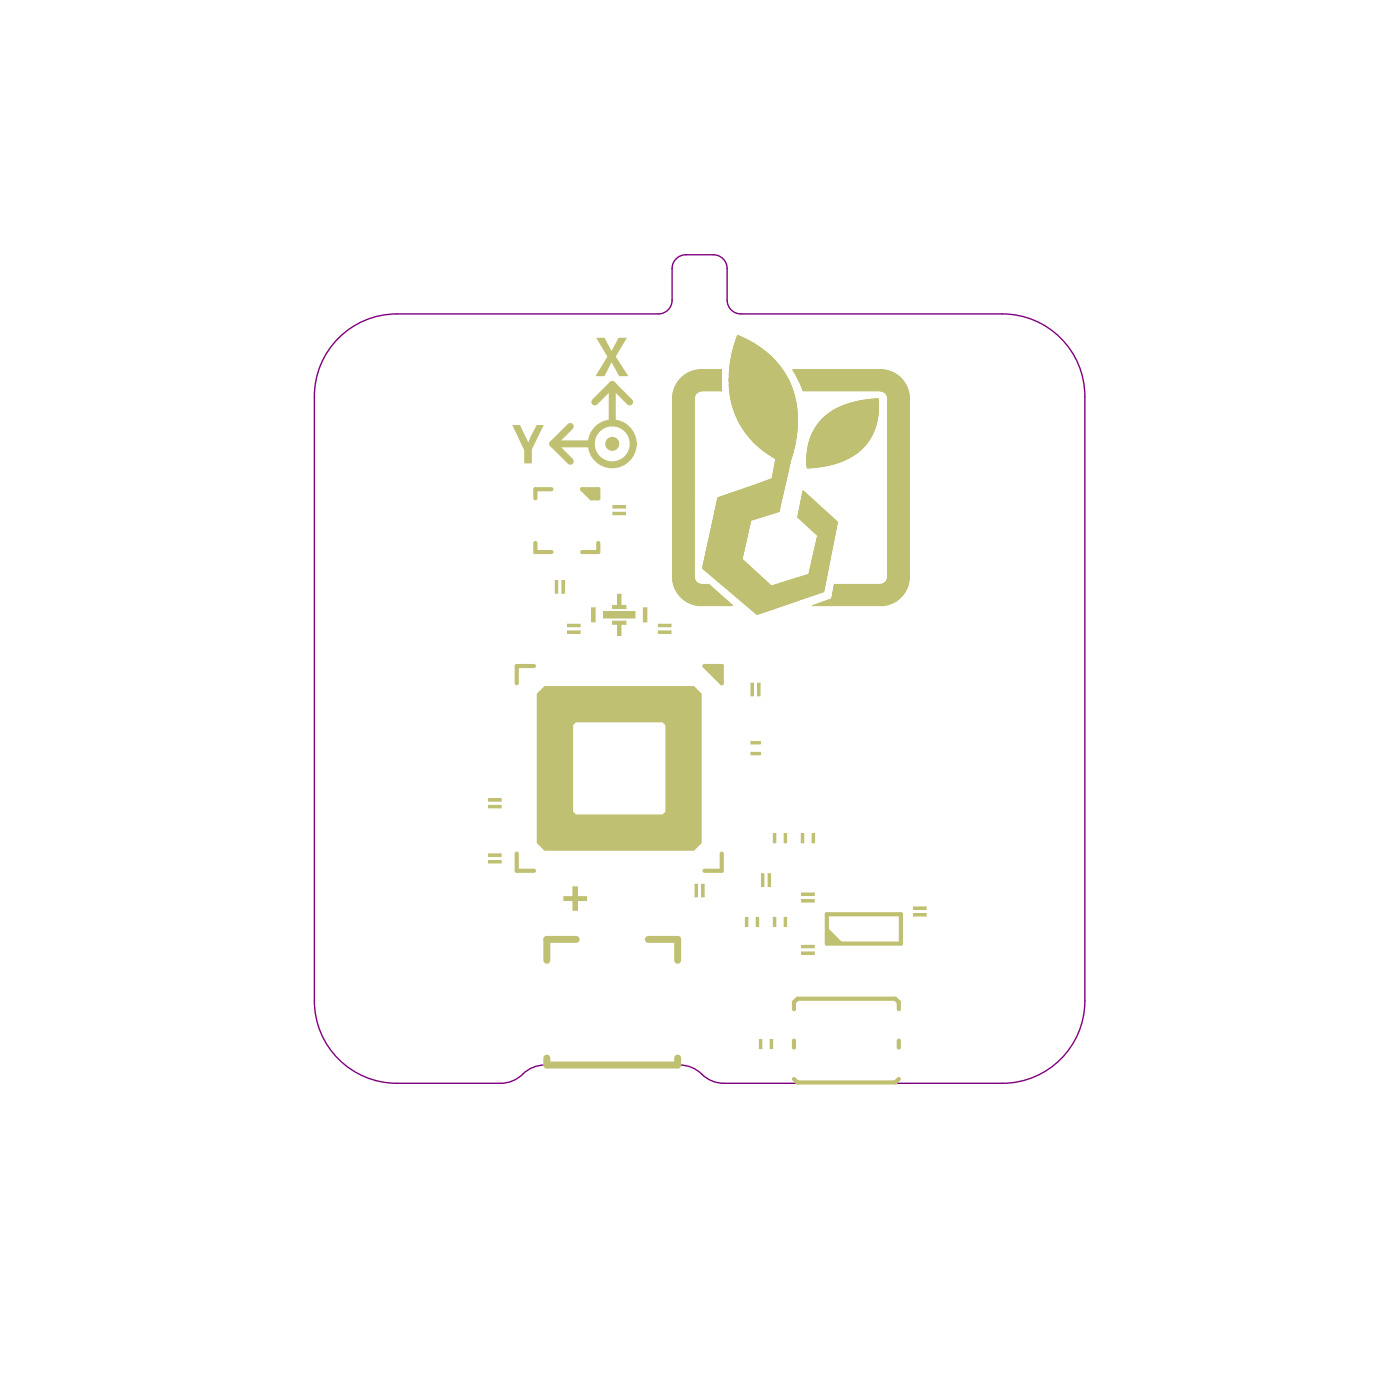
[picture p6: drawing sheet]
<svg xmlns="http://www.w3.org/2000/svg" width="170mm" height="169mm" viewBox="0 0 170 169" stroke-linecap="round" stroke-linejoin="round" font-family="sans-serif">
<path d="M40.6 41.4a10 10 0 0 1 7.5-3.4h31.7a1.67 1.67 0 0 0 1.7-1.6v-3.9a1.67 1.67 0 0 1 1.6-1.6h3.4a1.67 1.67 0 0 1 1.6 1.6v3.9a1.67 1.67 0 0 0 1.7 1.6h31.7a10 10 0 0 1 10 10v73.2a10 10 0 0 1-10 10h-33.8a4.1 4.1 0 0 1-3-1.4 3.8 3.8 0 0 0-2.3-.8h-16.4a4.1 4.1 0 0 0-3 1.4 3.8 3.8 0 0 1-2.3 .8h-12.6a10 10 0 0 1-10-10v-73.2a9.9 9.9 0 0 1 2.5-6.6z" fill="none" stroke="#800080" stroke-width=".17"/>
<g fill="#c0c073">
<path d="M100.2 112.3l2 2h-2z"/>
<path d="M98.4 101h.3v1.1h-.3z"/>
<path d="M92 125.9h.3v1.1h-.3z"/>
<path d="M93.4 125.9h.2v1.1h-.2z"/>
<path d="M91.7 111.1h.3v1.1h-.3z"/>
<path d="M95 111.1h.3v1.1h-.3z"/>
<path d="M93.7 111.1h.3v1.1h-.3z"/>
<path d="M92.3 105.8h.3v1.6h-.3z"/>
<path d="M93.1 105.8h.3v1.6h-.3z"/>
<path d="M97.1 101h.3v1.1h-.3z"/>
<path d="M95 101h.3v1.1h-.3z"/>
<path d="M93.7 101h.3v1.1h-.3z"/>
<path d="M91.8 82.8h.3v1.5h-.3z"/>
<path d="M90.3 111.1h.3v1.1h-.3z"/>
<path d="M85.1 107.1h.2v1.5h-.2z"/>
<path d="M91 82.8h.3v1.5h-.3z"/>
<path d="M84.2 107.1h.3v1.5h-.3z"/>
<path d="M79.8 76.4h1.5v.3h-1.5z"/>
<path d="M79.8 75.6h1.5v.3h-1.5z"/>
<path d="M71.7 73.6h.4v1.7h-.4z"/>
<path d="M73.1 74.1h3.9v.8h-3.9z"/>
<path d="M74.8 72h.5v1.3h.6v.4h-1.6v-.4h.5z"/>
<path d="M74.3 62h1.5v.3h-1.5z"/>
<path d="M74.3 61.2h1.5v.3h-1.5z"/>
<path d="M68.8 76.4h1.5v.3h-1.5z"/>
<path d="M68.8 75.6h1.5v.3h-1.5z"/>
<path d="M68.1 70.3h.3v1.6h-.3z"/>
<path d="M67.3 70.3h.3v1.6h-.3z"/>
<path d="M59.2 103.4h1.5v.3h-1.5z"/>
<path d="M59.2 104.2h1.5v.3h-1.5z"/>
<path d="M59.2 96.8h1.5v.2h-1.5z"/>
<path d="M59.2 97.6h1.5v.2h-1.5z"/>
<path d="M85.4 80.7h2.1v2.1z"/>
<path d="M74.3 75.2h1.6v.4h-.6v1.4h-.5v-1.4h-.5z"/>
<path d="M97.2 115.3h1.5v.3h-1.5z"/>
<path d="M97.2 114.5h1.5v.3h-1.5z"/>
<path d="M110.7 109.9h1.5v.2h-1.5z"/>
<path d="M110.7 110.7h1.5v.3h-1.5z"/>
<path d="M97.2 108.2h1.5v.3h-1.5z"/>
<path d="M91 89.8h1.1v.3h-1.1z"/>
<path d="M91 91.1h1.1v.3h-1.1z"/>
<path d="M78 73.6h.4v1.7h-.4z"/>
<path d="M70.6 59.3h1.9v1.1h-.8z"/>
<path d="M97.2 109h1.5v.3h-1.5z"/>
<path d="M65.1 84l.9-.9h18.1l1 .9v18.1l-.5 .5-4.1-4.1 .1-.2v-10.5l-.3-.3h-10.5l-.3 .3v10.5l.3 .4h10.5l.2-.2 4.1 4.1-.5 .4h-18.1l-.9-.9z"/>
</g>
<g fill="none" stroke="#c0c073" stroke-width=".12">
<path d="M81.5 55h2.6M81.5 55.1h2.6M81.5 55.2h2.6M81.5 55.3h2.6M81.5 55.4h2.6M81.5 55.5h2.6M81.5 55.6h2.6M81.5 55.7h2.6M81.5 55.8h2.6M81.5 55.9h2.6M81.5 56h2.6M81.5 56.1h2.6"/>
<path d="M81.5 56.2h2.6M81.5 56.3h2.6M81.5 56.4h2.6M81.5 56.5h2.6M81.5 56.6h2.6M81.5 56.7h2.6M81.5 56.8h2.6M81.5 56.9h2.6M81.5 57h2.6M81.5 57.1h2.6M81.5 57.2h2.6M81.5 57.3h2.6"/>
<path d="M81.5 57.4h2.6M81.5 57.5h2.6M81.5 57.6h2.6M81.5 57.7h2.6M81.5 57.8h2.6M81.5 57.9h2.6M81.5 58h2.6M81.5 58.1h2.6M81.5 58.2h2.6M81.5 58.3h2.6M81.5 58.4h2.6M81.5 58.5h2.6"/>
<path d="M81.5 58.6h2.6M81.5 58.7h2.6M81.5 58.8h2.6M81.5 58.9h2.6M81.5 59h2.6M81.5 59.1h2.6M81.5 59.2h2.6M81.5 59.3h2.6M81.5 59.4h2.6M81.5 59.5h2.6M81.5 59.6h2.6M81.5 59.7h2.6"/>
<path d="M81.5 59.8h2.6M81.5 59.9h2.6M81.5 60h2.6M81.5 48.3h2.6M81.5 48.4h2.6M81.5 48.5h2.6M81.5 48.6h2.6M81.5 48.7h2.6M81.5 48.8h2.6M81.5 48.9h2.6M81.5 49h2.6M81.5 49.1h2.6"/>
<path d="M81.5 49.2h2.6M81.5 49.3h2.6M81.5 49.4h2.6M81.5 49.5h2.6M81.5 49.6h2.6M81.5 49.7h2.6M81.5 49.8h2.6M81.5 49.9h2.6M81.5 50h2.6M81.5 50.1h2.6M81.5 50.2h2.6M81.5 50.3h2.6"/>
<path d="M81.5 50.4h2.6M81.5 50.5h2.6M81.5 50.6h2.6M81.5 50.7h2.6M81.5 50.8h2.6M81.5 50.9h2.6M81.5 51h2.6M81.5 51.1h2.6M81.5 51.2h2.6M81.5 51.3h2.6M81.5 51.4h2.6M81.5 51.5h2.6"/>
<path d="M81.5 51.6h2.6M81.5 51.7h2.6M81.5 51.8h2.6M81.5 51.9h2.6M81.5 52h2.6M81.5 52.1h2.6M81.5 52.2h2.6M81.5 52.3h2.6M81.5 52.4h2.6M81.5 52.5h2.6M81.5 52.6h2.6M81.5 52.7h2.6"/>
<path d="M81.5 52.8h2.6M81.5 52.9h2.6M81.5 53h2.6M81.5 53.1h2.6M81.5 53.2h2.6M81.5 53.3h2.6M81.5 53.4h2.6M81.5 53.5h2.6M81.5 53.6h2.6M81.5 53.7h2.6M81.5 53.8h2.6M81.5 53.9h2.6"/>
<path d="M81.5 54h2.6M81.5 54.1h2.6M81.5 54.2h2.6M81.5 54.3h2.6M81.5 54.4h2.6M81.5 54.5h2.6M81.5 54.6h2.6M81.5 54.7h2.6M81.5 54.8h2.6M81.5 54.9h2.6M81.5 48.2h2.6M81.5 47.8h2.8"/>
<path d="M81.5 47.9h2.7M81.5 48h2.7M81.5 48.1h2.7M81.5 48.1h2.6M81.6 47.6h2.9M81.6 47.6h2.8M81.6 47.7h2.8M81.6 47.7h2.7M81.6 47.8h2.7M81.6 47.5h3.1M81.6 47.5h3M81.6 47.5h2.9"/>
<path d="M81.6 47.4h3.4M81.6 47.4h3.2M81.6 47.4h3.1M81.6 47.3h5.9M81.7 47.2h5.8M81.7 47.3h5.8M81.7 47.1h5.8M81.8 47h5.7M81.8 46.9h5.7M81.8 46.8h5.7M81.9 46.8h5.6M81.9 46.7h5.6"/>
<path d="M81.9 46.6h5.5M82 46.6h5.4M82 46.5h5.4M82.1 46.4h5.3M82.1 46.3h5.3M82.1 46.2h5.3M82.2 46.2h5.2M82.2 46.1h5.2M82.3 46.1h5.1M82.3 46h5.1M82.4 46h5M82.4 45.9h5"/>
<path d="M82.5 45.9h4.9M82.5 45.8h4.9M82.6 45.8h4.8M82.6 45.7h4.8M82.7 45.7h4.7M82.7 45.6h4.7M82.8 45.6h4.6M82.8 45.5h4.6M82.9 45.5h4.5M83 45.4h4.4M83.1 45.4h4.3M83.1 45.3h4.3"/>
<path d="M83.1 45.3h4.4M83.2 45.3h4.3M83.3 45.2h4.2M83.4 45.2h4.1M83.5 45.1h4M83.6 45.1h3.9M83.7 45h3.8M83.8 45h3.6M83.9 45h3.6M84 44.9h3.5M84.2 44.9h3.3M84.3 44.8h3.2"/>
<path d="M84.5 44.8h3M84.7 44.8h2.8M87.4 47.4h.1M87.8 60h7.1M87.9 60h7M88 59.9h6.9M88.1 59.9h6.8M88.2 59.9h6.7M88.3 59.8h6.6M88.4 59.8h6.5M88.4 45.5h6.9M88.4 45.8h7.1"/>
<path d="M88.4 45.9h7.1M88.4 46h7.1M88.4 46h7.2M88.4 46.1h7.2M88.4 46.2h7.2M88.4 46.2h7.3M88.4 46.3h7.3M88.4 46.5h7.4M88.4 46.6h7.4M88.4 45h6.6M88.4 45.1h6.7M88.4 45.2h6.7"/>
<path d="M88.4 45.3h6.8M88.4 45.4h6.8M88.4 45.4h6.9M88.4 45.6h6.9M88.4 45.6h7M88.4 45.7h7M88.4 45.8h7M88.4 46.4h7.3M88.4 46.4h7.4M88.4 46.6h7.5M88.4 46.7h7.5M88.4 46.8h7.5"/>
<path d="M88.4 46.9h7.5M88.4 46.9h7.6M88.4 47h7.6M88.4 47.1h7.6M88.4 47.4h7.7M88.4 47.4h7.8M88.4 44.6h6.3M88.4 44.7h6.4M88.4 44.8h6.4M88.4 44.8h6.5M88.4 44.9h6.5M88.4 45.1h6.6"/>
<path d="M88.4 47.1h7.7M88.4 47.2h7.7M88.4 47.3h7.7M88.5 59.8h6.4M88.5 47.4h7.7M88.5 47.5h7.6M88.5 47.5h7.7M88.5 47.6h7.7M88.5 47.7h7.7M88.5 44.4h6M88.5 44.4h6.1M88.5 44.5h6.1"/>
<path d="M88.5 44.5h6.2M88.5 44.6h6.2M88.5 47.8h7.7M88.5 47.9h7.8M88.5 47.9h7.7M88.5 44.1h5.8M88.5 44.2h5.9M88.5 44.3h5.9M88.5 44.3h6M88.5 48h7.8M88.5 48.1h7.8M88.5 43.9h5.6"/>
<path d="M88.5 43.9h5.7M88.5 44h5.7M88.5 44h5.8M88.6 59.7h6.3M88.6 48.1h7.7M88.6 48.2h7.7M88.6 48.2h7.8M88.6 48.3h7.7M88.6 43.7h5.4M88.6 43.8h5.4M88.6 43.8h5.5M88.6 48.3h7.8"/>
<path d="M88.6 48.4h7.8M88.6 43.5h5.2M88.6 43.6h5.3M88.6 48.5h7.8M88.6 48.6h7.8M88.6 43.3h5M88.6 43.4h5M88.6 43.4h5.1M88.6 43.5h5.1M88.7 59.7h6.2M88.7 48.6h7.7M88.7 48.7h7.8"/>
<path d="M88.7 48.7h7.7M88.7 43.2h4.7M88.7 43.2h4.8M88.7 43.3h4.8M88.7 43.3h4.9M88.7 48.8h7.8M88.7 43h4.5M88.7 43h4.6M88.7 43.1h4.7M88.7 48.9h7.8M88.7 49h7.8M88.7 42.8h4.4"/>
<path d="M88.7 42.9h4.4M88.7 42.9h4.5M88.7 49.1h7.8M88.7 42.7h4.2M88.7 42.7h4.3M88.7 42.8h4.3M88.8 49.1h7.7M88.8 49.2h7.7M88.8 49.2h7.8M88.8 42.6h3.9M88.8 42.6h4M88.8 42.6h4.1"/>
<path d="M88.8 49.3h7.7M88.8 42.4h3.8M88.8 42.5h3.8M88.8 42.5h3.9M88.8 59.6h6.2M88.8 49.3h7.8M88.8 49.4h7.7M88.8 49.4h7.8M88.8 42.3h3.6M88.8 42.4h3.7M88.9 49.5h7.7M88.9 42.2h3.3"/>
<path d="M88.9 42.2h3.4M88.9 42.3h3.5M88.9 49.6h7.7M88.9 42.1h3.2M88.9 42.1h3.3M88.9 59.6h6.1M88.9 49.7h7.7M88.9 41.9h3M88.9 42h3.1M88.9 42h3.2M89 49.7h7.6M89 49.8h7.6"/>
<path d="M89 41.8h2.8M89 41.9h2.8M89 41.9h2.9M89 49.9h7.6M89 41.7h2.6M89 41.8h2.6M89 41.8h2.7M89 59.6h6M89 50h7.6M89 41.6h2.4M89 41.7h2.5M89.1 50h7.5"/>
<path d="M89.1 50.1h7.5M89.1 41.5h2.2M89.1 41.6h2.2M89.1 41.6h2.3M89.1 41.4h2M89.1 41.5h2.1M89.1 59.5h5.9M89.1 50.2h7.6M89.1 50.2h7.5M89.1 41.3h1.8M89.1 41.4h1.9M89.2 50.3h7.4"/>
<path d="M89.2 50.3h7.5M89.2 41.2h1.5M89.2 41.3h1.6M89.2 41.3h1.7M89.2 50.4h7.5M89.2 41.1h1.4M89.2 41.2h1.4M89.2 59.5h5.8M89.2 50.4h7.4M89.2 50.5h7.4M89.2 41h1.2M89.2 41.1h1.2"/>
<path d="M89.2 41.1h1.3M89.3 50.5h7.4M89.3 50.5h7.3M89.3 40.9h.9M89.3 41h.9M89.3 41h1M89.3 59.5h5.7M89.3 50.6h7.4M89.3 50.6h7.3M89.3 40.9h.7M89.3 40.9h.8M89.3 40.8h.5"/>
<path d="M89.3 40.8h.6M89.4 50.7h7.3M89.4 50.7h7.2M89.4 40.7h.2M89.4 40.7h.3M89.4 40.8h.3M89.4 59.5h5.6M89.4 50.8h7.2M89.4 50.8h7.3M89.4 40.6h.1M89.4 40.7h.1M89.4 50.9h7.3"/>
<path d="M89.5 50.9h7.1M89.5 50.9h7.2M89.5 59.4h5.5M89.5 51h7.1M89.5 51h7.2M89.5 51.1h7.2M89.6 51.1h7M89.6 59.4h5.4M89.6 51.1h7.1M89.6 51.2h7M89.6 51.2h7.1M89.6 51.3h7.1"/>
<path d="M89.6 51.3h7M89.7 59.4h5.3M89.7 51.3h7M89.7 51.4h6.9M89.7 51.4h7M89.7 51.5h7M89.8 59.3h5.2M89.8 51.5h6.8M89.8 51.5h6.9M89.8 51.6h6.9M89.8 51.6h6.8M89.9 59.3h5.1"/>
<path d="M89.9 51.7h6.7M89.9 51.7h6.8M89.9 51.8h6.7M90 59.3h5M90 51.8h6.6M90 51.9h6.6M90.1 59.2h5M90.1 52h6.5M90.1 52.1h6.5M90.2 59.2h4.9M90.2 52.1h6.4M90.2 52.2h6.4"/>
<path d="M90.3 52.3h6.3M90.3 59.1h4.8M90.3 52.4h6.3M90.4 52.4h6.2M90.4 59.1h4.7M90.4 52.5h6.2M90.5 52.5h6M90.5 52.5h6.1M90.5 52.6h6M90.5 59.1h4.6M90.6 52.6h5.9M90.6 52.7h6"/>
<path d="M90.6 52.7h5.9M90.6 59h4.5M90.6 52.8h5.9M90.7 52.8h5.8M90.7 59h4.4M90.7 52.9h5.8M90.8 52.9h5.7M90.8 59h4.3M90.8 53h5.7M90.9 53h5.6M90.9 53.1h5.6M90.9 58.9h4.2"/>
<path d="M91 53.2h5.5M91 58.9h4.1M91 53.2h5.4M91.1 53.3h5.3M91.1 58.9h4M91.1 53.3h5.4M91.2 53.3h5.2M91.2 58.8h3.9M91.2 53.4h5.2M91.3 58.8h3.9M91.3 53.4h5.1M91.3 53.5h5.1"/>
<path d="M91.4 58.8h3.8M91.4 53.6h5M91.5 58.7h3.7M91.5 53.7h4.9M91.5 53.8h4.8M91.6 53.8h4.8M91.6 58.7h3.6M91.6 53.8h4.7M91.7 53.9h4.7M91.7 58.6h3.5M91.7 53.9h4.6M91.8 54h4.5"/>
<path d="M91.8 58.6h3.4M91.9 54.1h4.4M91.9 58.6h3.3M92 58.6h3.2M92 54.2h4.3M92.1 58.5h3.1M92.1 54.2h4.1M92.1 54.2h4.2M92.1 54.3h4.1M92.2 58.5h3M92.2 54.3h4M92.3 58.5h2.9"/>
<path d="M92.3 54.4h3.9M92.3 58.4h2.9M92.4 54.5h3.8M92.4 58.4h2.9M92.5 54.6h3.7M92.5 58.4h2.8M92.6 58.3h2.7M92.6 54.6h3.6M92.6 54.7h3.6M92.7 58.3h2.6M92.7 54.7h3.5M92.7 54.7h3.4"/>
<path d="M92.7 54.8h3.5M92.8 58.3h2.5M92.8 54.8h3.4M92.8 54.8h3.3M92.9 58.2h2.4M92.9 54.9h3.2M92.9 58.2h.1M93 58.2h2.3M93 54.9h3.1M93 55h3.1M93.1 55h3M93.1 58.1h2.2"/>
<path d="M93.2 55h2.9M93.2 58.1h2.1M93.2 55.1h2.8M93.3 55.1h2.8M93.3 58.1h2M93.3 55.1h2.7M93.4 55.2h2.6M93.4 58h1.9M93.4 58h.1M93.5 55.2h2.5M93.5 55.3h2.5M93.5 58h1.8"/>
<path d="M93.6 55.3h2.4M93.6 57.8h1.8M93.6 57.8h1.7M93.6 57.9h1.7M93.6 57.6h1.8M93.6 57.7h1.8M93.7 55.4h2.3M93.7 57.4h1.7M93.7 57.5h1.7M93.7 57.6h1.7M93.7 57.3h1.8M93.7 57.4h1.8"/>
<path d="M93.7 55.4h2.2M93.7 57.1h1.8M93.7 57.2h1.8M93.8 56.9h1.8M93.8 57h1.8M93.8 57h1.7M93.8 55.4h2.2M93.8 56.8h1.8M93.8 55.5h2.1M93.8 56.6h1.9M93.8 56.6h1.8M93.8 56.7h1.8"/>
<path d="M93.9 56.4h1.8M93.9 56.5h1.8M93.9 55.5h2M93.9 56.2h1.8M93.9 56.3h1.8M93.9 56h1.9M93.9 56h1.8M93.9 56.1h1.9M93.9 56.1h1.8M94 55.5h1.9M94 55.9h1.8M94 56h1.8"/>
<path d="M94 55.6h1.9M94 55.7h1.8M94 55.7h1.9M94 55.8h1.8M96.1 44.8h10.9M96.1 44.8h11.1M96.1 44.8h11.3M96.2 44.9h11.3M96.2 44.9h11.5M96.2 44.9h11.6M96.2 45h11.7M96.2 45h11.8"/>
<path d="M96.2 45.1h11.9M96.3 45.1h11.9M96.3 45.1h12M96.3 45.2h12M96.3 45.2h12.1M96.4 45.3h12.1M96.4 45.3h12.2M96.4 45.4h12.3M96.5 45.4h12.2M96.5 45.4h12.3M96.5 45.5h12.3M96.5 45.5h12.4"/>
<path d="M96.5 45.6h12.5M96.6 45.6h12.4M96.6 45.7h12.5M96.6 45.8h12.6M96.7 45.8h12.5M96.7 45.9h12.6M96.7 46h12.6M96.8 46h12.6M96.8 46.1h12.6M96.8 46.1h12.7M96.8 46.2h12.7M96.9 46.2h12.6"/>
<path d="M96.9 46.2h12.7M96.9 46.3h12.7M97 46.4h12.6M97 46.4h12.7M97 46.5h12.7M97 46.6h12.8M97.1 46.6h12.7M97.1 46.7h12.7M97.1 46.7h12.8M97.1 46.8h12.8M97.1 46.9h12.8M97.2 46.9h12.7"/>
<path d="M97.2 47h12.8M97.2 59.9h.7M97.2 60h.7M97.2 60h.8M97.2 59.8h.5M97.2 59.8h.6M97.2 59.9h.6M97.2 47.1h12.8M97.3 59.6h.2M97.3 59.6h.3M97.3 59.7h.3M97.3 59.7h.4"/>
<path d="M97.3 47.1h12.7M97.3 47.2h12.7M97.3 47.2h12.8M97.3 59.5h.1M97.3 59.5h.2M97.3 47.3h12.8M97.8 55.7h4.8M97.8 55.7h4.7M97.8 55.7h4.6M97.8 55.8h4.6M97.8 55h5.8M97.8 55.1h5.8"/>
<path d="M97.8 55.1h5.7M97.8 55.2h5.6M97.8 55.2h5.5M97.8 55.3h5.5M97.8 55.3h5.4M97.8 55.4h5.3M97.8 55.4h5.2M97.8 55.5h5.1M97.8 55.5h5M97.8 55.6h5M97.8 55.6h4.9M97.8 55.6h4.8"/>
<path d="M97.8 55.8h4.5M97.8 55.8h4.4M97.8 55.9h4.3M97.8 55.9h4.2M97.8 55.9h4.1M97.8 56h4M97.8 56h3.9M97.8 56h3.8M97.8 56.1h3.7M97.8 56.1h3.6M97.8 56.1h3.5M97.8 56.2h3.4"/>
<path d="M97.8 56.2h3.3M97.8 56.2h3.2M97.8 56.3h3.1M97.8 56.3h3M97.8 56.3h2.8M97.8 56.4h2.7M97.8 56.4h2.5M97.8 56.4h2.4M97.8 55h5.9M97.8 56.5h2.2M97.8 56.5h2.1M97.8 56.5h1.8"/>
<path d="M97.8 56.6h1.6M97.8 56.6h1.4M97.8 56.6h1.2M97.8 56.7h.5M97.8 54.8h6.2M97.8 54.8h6.1M97.8 54.9h6.1M97.8 54.9h6M97.8 55h6M97.9 56.7h.4M97.9 54.5h6.4M97.9 54.6h6.4"/>
<path d="M97.9 54.6h6.3M97.9 54.7h6.2M97.9 54.3h6.6M97.9 54.4h6.6M97.9 54.4h6.5M97.9 54.5h6.5M97.9 54.1h6.8M97.9 54.2h6.8M97.9 54.2h6.7M97.9 54.3h6.7M98 54h6.9M98 54h6.8"/>
<path d="M98 54.1h6.8M98 54.1h6.7M98 53.8h7M98 53.9h6.9M98 53.7h7.1M98.1 53.6h7.1M98.1 53.6h7M98.1 53.7h7M98.1 53.5h7.1M98.1 53.3h7.2M98.1 53.4h7.2M98.1 53.3h7.3"/>
<path d="M98.2 53.2h7.3M98.2 53.2h7.2M98.2 53.1h7.3M98.2 53h7.4M98.2 53h7.3M98.3 52.9h7.3M98.3 53h7.3M98.3 52.8h7.3M98.3 56.7h.4M98.3 52.7h7.4M98.3 52.8h7.4M98.4 52.7h7.3"/>
<path d="M98.4 52.6h7.4M98.4 52.6h7.3M98.4 52.5h7.4M98.5 52.4h7.3M98.5 52.5h7.3M98.5 52.3h7.4M98.5 52.4h7.4M98.6 52.3h7.3M98.6 52.2h7.3M98.6 52.1h7.4M98.7 52.1h7.3M98.7 52h7.3"/>
<path d="M98.8 51.9h7.2M98.8 51.9h7.3M98.8 51.8h7.3M98.9 51.8h7.2M98.9 51.7h7.2M99 51.6h7.1M99 51.6h7.2M99 51.5h7.2M99.1 51.4h7.1M99.1 51.5h7.1M99.2 51.3h7M99.2 51.2h7.1"/>
<path d="M99.3 51.2h7M99.3 51.1h7M99.4 51.1h6.9M99.4 51h6.9M99.5 51h6.8M99.5 50.9h6.8M99.6 50.8h6.7M99.6 50.8h6.8M99.7 50.7h6.7M99.8 50.6h6.6M99.9 50.6h6.5M99.9 50.5h6.5"/>
<path d="M100 50.5h6.4M100 50.4h6.4M100.1 50.4h6.3M100.1 50.3h6.3M100.2 50.3h6.2M100.2 50.2h6.2M100.3 50.2h6.2M100.4 50.1h6.1M100.5 50.1h6M100.5 50h6M100.6 50h5.9M100.6 49.9h5.9"/>
<path d="M100.7 49.9h5.8M100.8 49.8h5.7M100.9 49.8h5.6M100.9 49.7h5.6M101 49.7h5.5M101.1 49.7h5.4M101.1 49.6h5.4M101.2 49.6h5.3M101.3 49.5h5.2M101.4 49.5h5.1M101.5 49.4h5M101.6 49.4h4.9"/>
<path d="M101.7 49.3h4.8M101.8 49.3h4.7M101.9 49.2h4.6M102 49.2h4.5M102.1 49.2h4.4M102.1 49.1h4.4M102.2 49.1h4.3M102.3 49.1h4.2M102.4 49h4.1M102.5 49h4M102.6 49h3.9M102.7 48.9h3.8"/>
<path d="M102.8 48.9h3.7M102.9 48.9h3.6M103 48.8h3.5M103.1 48.8h3.4M103.2 48.8h3.3M103.3 48.8h3.2M103.4 48.7h3.1M103.6 48.7h2.9M103.7 48.7h2.8M103.8 48.6h2.7M104 48.6h2.5M104.1 48.6h2.4"/>
<path d="M104.3 48.5h2.2M104.5 48.5h2M104.6 48.5h1.9M104.8 48.4h1.7M105.1 48.4h1.4M105.3 48.4h1.2M105.6 48.3h.9M106 48.3h.5M106.7 47.4h3.4M106.9 47.4h3.2M107 47.4h3.1M107.1 47.5h3"/>
<path d="M107.2 47.5h2.9M107.2 47.6h3M107.3 47.6h2.9M107.4 47.7h2.8M107.4 47.8h2.8M107.5 47.8h2.7M107.5 47.9h2.7M107.5 48h2.7M107.5 48.1h2.7M107.6 55h2.6M107.6 55.1h2.6M107.6 55.2h2.6"/>
<path d="M107.6 55.3h2.6M107.6 55.4h2.6M107.6 55.5h2.6M107.6 55.6h2.6M107.6 55.7h2.6M107.6 55.8h2.6M107.6 55.9h2.6M107.6 56h2.6M107.6 56.1h2.6M107.6 56.2h2.6M107.6 56.3h2.6M107.6 56.4h2.6"/>
<path d="M107.6 56.5h2.6M107.6 56.6h2.6M107.6 56.7h2.6M107.6 56.8h2.6M107.6 56.9h2.6M107.6 57h2.6M107.6 57.1h2.6M107.6 57.2h2.6M107.6 57.3h2.6M107.6 57.4h2.6M107.6 57.5h2.6M107.6 57.6h2.6"/>
<path d="M107.6 57.7h2.6M107.6 57.8h2.6M107.6 57.9h2.6M107.6 58h2.6M107.6 58.1h2.6M107.6 58.2h2.6M107.6 58.3h2.6M107.6 58.4h2.6M107.6 58.5h2.6M107.6 58.6h2.6M107.6 58.7h2.6M107.6 58.8h2.6"/>
<path d="M107.6 58.9h2.6M107.6 59h2.6M107.6 59.1h2.6M107.6 59.2h2.6M107.6 59.3h2.6M107.6 59.4h2.6M107.6 59.5h2.6M107.6 59.6h2.6M107.6 59.7h2.6M107.6 59.8h2.6M107.6 59.9h2.6M107.6 60h2.6"/>
<path d="M107.6 48.3h2.6M107.6 48.4h2.6M107.6 48.5h2.6M107.6 48.6h2.6M107.6 48.7h2.6M107.6 48.8h2.6M107.6 48.9h2.6M107.6 49h2.6M107.6 49.1h2.6M107.6 49.2h2.6M107.6 49.3h2.6M107.6 49.4h2.6"/>
<path d="M107.6 49.5h2.6M107.6 49.6h2.6M107.6 49.7h2.6M107.6 49.8h2.6M107.6 49.9h2.6M107.6 50h2.6M107.6 50.1h2.6M107.6 50.2h2.6M107.6 50.3h2.6M107.6 50.4h2.6M107.6 50.5h2.6M107.6 50.6h2.6"/>
<path d="M107.6 50.7h2.6M107.6 50.8h2.6M107.6 50.9h2.6M107.6 51h2.6M107.6 51.1h2.6M107.6 51.2h2.6M107.6 51.3h2.6M107.6 51.4h2.6M107.6 51.5h2.6M107.6 51.6h2.6M107.6 51.7h2.6M107.6 51.8h2.6"/>
<path d="M107.6 51.9h2.6M107.6 52h2.6M107.6 52.1h2.6M107.6 52.2h2.6M107.6 52.3h2.6M107.6 52.4h2.6M107.6 52.5h2.6M107.6 52.6h2.6M107.6 52.7h2.6M107.6 52.8h2.6M107.6 52.9h2.6M107.6 53h2.6"/>
<path d="M107.6 53.1h2.6M107.6 53.2h2.6M107.6 53.3h2.6M107.6 53.4h2.6M107.6 53.5h2.6M107.6 53.6h2.6M107.6 53.7h2.6M107.6 53.8h2.6M107.6 53.9h2.6M107.6 54h2.6M107.6 54.1h2.6M107.6 54.2h2.6"/>
<path d="M107.6 54.3h2.6M107.6 54.4h2.6M107.6 54.5h2.6M107.6 54.6h2.6M107.6 54.7h2.6M107.6 54.8h2.6M107.6 54.9h2.6M107.6 48.1h2.6M107.6 48.2h2.6M67.3 70.3h.3v1.6h-.3zM68.1 70.3h.3v1.6h-.3zM68.8 76.4h1.5v.3h-1.5z"/>
<path d="M68.8 75.6h1.5v.3h-1.5zM71.7 73.6h.4v1.7h-.4zM73.1 74.1h3.9v.8h-3.9zM74.3 75.2h1.6v.4h-.6v1.4h-.5v-1.4h-.5zM74.3 62h1.5v.3h-1.5zM74.3 61.2h1.5v.3h-1.5zM74.8 72h.5v1.3h.6v.4h-1.6v-.4h.5zM78 73.6h.4v1.7h-.4zM79.8 75.6h1.5v.3h-1.5zM79.8 76.4h1.5v.3h-1.5zM81.5 68.6h2.6M81.5 68.7h2.6"/>
<path d="M81.5 68.8h2.6M81.5 68.9h2.6M81.5 69h2.6M81.5 69.1h2.6M81.5 69.2h2.6M81.5 69.3h2.6M81.5 69.4h2.6M81.5 69.5h2.6M81.5 69.6h2.6M81.5 69.7h2.6M81.5 69.8h2.6M81.5 69.9h2.6"/>
<path d="M81.5 70h2.6M81.5 61.8h2.6M81.5 61.9h2.6M81.5 62h2.6M81.5 62.1h2.6M81.5 62.2h2.6M81.5 62.3h2.6M81.5 62.4h2.6M81.5 62.5h2.6M81.5 62.6h2.6M81.5 62.7h2.6M81.5 62.8h2.6"/>
<path d="M81.5 62.9h2.6M81.5 63h2.6M81.5 63.1h2.6M81.5 63.2h2.6M81.5 63.3h2.6M81.5 63.4h2.6M81.5 63.5h2.6M81.5 63.6h2.6M81.5 63.7h2.6M81.5 63.8h2.6M81.5 63.9h2.6M81.5 64h2.6"/>
<path d="M81.5 64.1h2.6M81.5 64.2h2.6M81.5 64.3h2.6M81.5 64.4h2.6M81.5 64.5h2.6M81.5 64.6h2.6M81.5 64.7h2.6M81.5 64.8h2.6M81.5 64.9h2.6M81.5 65h2.6M81.5 65.1h2.6M81.5 65.2h2.6"/>
<path d="M81.5 65.3h2.6M81.5 65.4h2.6M81.5 65.5h2.6M81.5 65.6h2.6M81.5 65.7h2.6M81.5 65.8h2.6M81.5 65.9h2.6M81.5 66h2.6M81.5 66.1h2.6M81.5 66.2h2.6M81.5 66.3h2.6M81.5 66.4h2.6"/>
<path d="M81.5 66.5h2.6M81.5 66.6h2.6M81.5 66.7h2.6M81.5 66.8h2.6M81.5 66.9h2.6M81.5 67h2.6M81.5 67.1h2.6M81.5 67.2h2.6M81.5 67.3h2.6M81.5 67.4h2.6M81.5 67.5h2.6M81.5 67.6h2.6"/>
<path d="M81.5 67.7h2.6M81.5 67.8h2.6M81.5 67.9h2.6M81.5 68h2.6M81.5 68.1h2.6M81.5 68.2h2.6M81.5 68.3h2.6M81.5 68.4h2.6M81.5 68.5h2.6M81.5 60.1h2.6M81.5 60.2h2.6M81.5 60.3h2.6"/>
<path d="M81.5 60.4h2.6M81.5 60.5h2.6M81.5 60.6h2.6M81.5 60.7h2.6M81.5 60.8h2.6M81.5 60.9h2.6M81.5 61h2.6M81.5 61.1h2.6M81.5 61.2h2.6M81.5 61.3h2.6M81.5 61.4h2.6M81.5 61.5h2.6"/>
<path d="M81.5 61.6h2.6M81.5 61.7h2.6M81.5 70h2.7M81.5 70.1h2.7M81.5 70.2h2.7M81.5 70.3h2.7M81.5 70.3h2.8M81.6 70.4h2.7M81.6 70.5h2.8M81.6 70.6h2.9M81.6 70.6h3M81.6 70.7h3"/>
<path d="M81.6 70.7h3.1M81.6 70.7h3.2M81.6 70.8h3.3M81.6 70.8h4.3M81.7 70.8h4.2M81.7 70.9h4.3M81.7 70.9h4.4M81.7 71h4.4M81.7 71h4.5M81.7 71.1h4.5M81.8 71.1h4.5M81.8 71.2h4.6"/>
<path d="M81.8 71.3h4.7M81.9 71.4h4.7M81.9 71.4h4.8M81.9 71.5h4.8M81.9 71.5h4.9M82 71.6h4.8M82 71.7h4.9M82.1 71.7h4.9M82.1 71.8h4.9M82.1 71.8h5M82.1 71.9h5M82.2 71.9h5"/>
<path d="M82.2 72h5.1M82.3 72h5M82.3 72.1h5.1M82.4 72.2h5.1M82.4 72.2h5.2M82.5 72.3h5.1M82.5 72.3h5.2M82.6 72.4h5.1M82.7 72.5h5.1M82.7 72.5h5.2M82.8 72.6h5.1M82.9 72.6h5.1"/>
<path d="M82.9 72.7h5.1M83 72.7h5.1M83 72.8h5.1M83.1 72.8h5.1M83.2 72.8h5M83.2 72.9h5.1M83.3 72.9h5M83.3 72.9h5.1M83.4 73h5M83.5 73h4.9M83.5 73h5M83.6 73.1h4.9"/>
<path d="M83.7 73.1h4.8M83.8 73.1h4.8M83.8 73.2h4.8M83.9 73.2h4.8M84 73.2h4.7M84.1 73.3h4.6M84.3 73.3h4.4M84.4 73.3h4.4M84.7 73.4h4.1M85.1 68.8h6M85.1 68.8h6.1M85.2 68.7h5.8"/>
<path d="M85.2 68.8h5.9M85.2 68.9h6M85.2 68.6h5.7M85.2 68.5h5.6M85.2 68.9h6.1M85.2 68.3h5.4M85.2 68.4h5.5M85.3 69h6M85.3 68.2h5.2M85.3 68.3h5.2M85.3 68.3h5.3M85.3 68h5"/>
<path d="M85.3 68.1h5M85.3 68.1h5.1M85.3 68.2h5.1M85.3 67.9h4.8M85.3 67.9h4.9M85.3 68h4.9M85.4 69h6M85.4 67.7h4.6M85.4 67.8h4.6M85.4 67.8h4.7M85.4 67.9h4.7M85.4 69.1h6"/>
<path d="M85.4 67.6h4.6M85.4 67.7h4.5M85.4 67.4h4.6M85.4 67.5h4.6M85.5 69.1h6M85.5 67.3h4.5M85.5 67.4h4.5M85.5 67.2h4.6M85.5 69.2h6M85.5 67h4.6M85.5 67.1h4.6M85.6 69.2h5.9"/>
<path d="M85.6 66.8h4.5M85.6 66.9h4.5M85.6 67h4.5M85.6 69.2h6M85.6 66.7h4.6M85.6 66.8h4.6M85.6 66.6h4.6M85.7 69.3h5.9M85.7 66.4h4.5M85.7 66.5h4.5M85.7 69.3h6M85.7 66.3h4.6"/>
<path d="M85.7 66.4h4.6M85.7 66.1h4.6M85.7 66.2h4.6M85.8 69.3h5.9M85.8 66h4.6M85.8 66h4.5M85.8 66.1h4.5M85.8 69.4h5.9M85.8 65.8h4.6M85.8 65.9h4.6M85.8 69.4h6M85.8 65.7h4.6"/>
<path d="M85.9 69.4h5.9M85.9 65.6h4.6M85.9 65.6h4.5M85.9 65.7h4.5M85.9 65.4h4.6M85.9 65.5h4.6M85.9 69.5h5.9M85.9 65.3h4.6M85.9 69.5h6M85.9 65.1h4.7M85.9 65.1h4.6M85.9 65.2h4.6"/>
<path d="M86 69.5h5.9M86 65h4.6M86 65.1h4.6M86 69.6h6M86 64.8h4.6M86 64.9h4.6M86 64.7h4.6M86.1 69.6h5.9M86.1 64.5h4.6M86.1 64.6h4.5M86.1 64.4h4.6M86.1 69.7h6"/>
<path d="M86.1 64.2h4.6M86.1 64.3h4.6M86.2 69.7h5.9M86.2 64.1h4.6M86.2 64.1h4.5M86.2 64.2h4.5M86.2 63.9h4.6M86.2 64h4.6M86.2 69.8h6M86.2 63.8h4.6M86.3 69.8h5.9M86.3 63.6h4.6"/>
<path d="M86.3 63.7h4.6M86.3 63.7h4.5M86.3 63.8h4.5M86.3 63.5h4.6M86.3 63.3h4.6M86.3 63.4h4.6M86.4 69.9h5.9M86.4 63.2h4.6M86.4 63.2h4.5M86.4 63.3h4.5M86.4 63h4.6M86.4 63.1h4.6"/>
<path d="M86.4 69.9h6M86.4 62.9h5M86.4 63h4.9M86.4 63h4.8M86.4 63h4.7M86.5 70h5.9M86.5 62.8h5.4M86.5 62.8h5.3M86.5 62.8h5.2M86.5 62.9h5.1M86.5 62.9h5M86.5 62.6h5.9"/>
<path d="M86.5 62.6h5.8M86.5 62.7h5.7M86.5 62.7h5.6M86.5 62.7h5.5M86.5 62.5h6.3M86.5 62.5h6.2M86.5 62.5h6.1M86.5 62.6h6M86.6 62.3h6.8M86.6 62.3h6.7M86.6 62.4h6.6M86.6 62.4h6.4"/>
<path d="M86.6 62.4h6.3M86.6 70.1h5.9M86.6 62.2h7.2M86.6 62.2h7M86.6 62.2h6.9M86.6 62h7.8M86.6 62h7.7M86.6 62.1h7.6M86.6 62.1h7.5M86.6 62.1h7.4M86.6 62.1h7.3M86.7 70.1h5.8"/>
<path d="M86.7 61.9h7.8M86.7 61.9h7.7M86.7 62h7.7M86.7 70.1h5.9M86.7 61.8h7.8M86.7 61.7h7.8M86.7 70.2h5.9M86.7 61.6h7.8M86.8 61.4h7.7M86.8 61.5h7.7M86.8 70.2h5.8M86.8 61.2h7.8"/>
<path d="M86.8 61.3h7.8M86.8 61.3h7.7M86.8 70.2h5.9M86.8 61.1h7.8M86.8 70.3h5.9M86.8 61h7.8M86.9 70.3h5.9M86.9 60.8h7.8M86.9 60.9h7.8M86.9 60.9h7.7M86.9 60.6h7.8M86.9 60.7h7.8"/>
<path d="M86.9 70.4h5.9M86.9 60.5h7.8M87 70.4h5.9M87 60.4h7.8M87 60.5h7.8M87 60.3h7.8M87.1 70.5h5.8M87.1 60.3h7.7M87.1 70.5h5.9M87.2 70.6h5.8M87.2 60.2h7.6M87.2 70.6h5.9"/>
<path d="M87.3 70.6h5.8M87.3 60.2h7.5M87.3 70.7h5.9M87.4 70.7h5.8M87.4 60.2h7.4M87.4 70.8h5.9M87.5 60.1h7.3M87.5 70.8h5.8M87.5 70.9h5.9M87.6 70.9h5.8M87.6 60.1h7.3M87.7 71h5.7"/>
<path d="M87.7 71h12.3M87.7 60h7.2M87.8 71.1h12.2M87.9 71.1h12.1M87.9 71.2h12.1M87.9 71.2h12M88 71.2h11.9M88 71.3h11.9M88.1 71.3h11.8M88.1 71.4h11.8M88.2 71.4h11.7M88.3 71.5h11.6"/>
<path d="M88.4 71.6h11.5M88.5 71.7h11.4M88.5 71.7h11.3M88.6 71.7h11.1M88.6 71.8h11M88.6 71.8h10.9M88.7 71.8h10.7M88.7 71.9h10.6M88.7 71.9h10.5M88.8 71.9h10.3M88.8 72h10.2M88.9 72h10"/>
<path d="M88.9 72h9.9M89 72.1h9.7M89 72.1h9.6M89 72.1h9.5M89.1 72.2h9.3M89.1 72.2h9.2M89.2 72.2h9M89.2 72.3h8.9M89.2 72.3h8.8M89.3 72.3h8.6M89.3 72.4h8.6M89.4 72.4h8.3"/>
<path d="M89.4 72.5h8.1M89.5 72.5h7.9M89.6 72.6h7.7M89.6 72.6h7.6M89.6 72.6h7.5M89.6 72.7h7.4M89.7 72.7h7.2M89.7 72.7h7.1M89.8 72.8h6.9M89.8 72.8h6.8M89.8 72.8h6.7M89.9 72.8h6.5"/>
<path d="M89.9 72.9h6.4M90 72.9h6.2M90 73h6.1M90.1 73h5.9M90.1 73h5.8M90.1 73.1h5.7M90.2 73.1h5.5M90.2 73.1h5.4M90.3 73.2h5.2M90.3 73.2h5.1M90.3 73.2h5M90.4 73.3h4.8"/>
<path d="M90.4 73.3h4.7M90.5 73.3h4.5M90.5 73.4h4.4M90.6 73.4h4.2M90.6 73.5h4.1M90.6 73.5h4M90.7 73.5h3.8M90.7 73.6h3.7M90.7 73.6h3.6M90.8 73.6h3.4M90.8 73.6h3.3M90.9 73.7h3.1"/>
<path d="M90.9 73.7h3M90.9 73.7h2.9M91 73.8h2.7M91 73.8h2.6M91.1 73.8h2.4M91.1 73.9h2.3M91.2 73.9h2.1M91.2 74h2M91.3 74h1.8M91.3 74h1.7M91.3 74.1h1.6M91.4 74.1h1.4"/>
<path d="M91.4 74.1h1.3M91.5 74.2h1.1M91.5 74.2h1M91.5 74.2h.9M91.5 74.3h.8M91.6 74.3h.6M91.6 74.3h.5M91.7 74.4h.3M91.7 74.4h.2M91.7 74.4h.1M93.5 71h6.5M93.7 70.9h6.3"/>
<path d="M93.8 70.9h6.2M93.9 70.9h6.1M94 70.8h6M94.1 70.8h5.9M94.2 70.8h5.8M94.3 70.7h5.7M94.4 70.7h5.6M94.5 70.7h5.5M94.6 70.6h5.4M94.7 70.6h5.3M94.8 70.6h5.2M94.9 70.5h5.2"/>
<path d="M95 70.5h5.1M95.1 70.5h5M95.2 70.4h4.9M95.3 70.4h4.8M95.4 70.4h4.7M95.5 70.3h4.6M95.6 70.3h4.5M95.7 70.3h4.4M95.8 70.2h4.3M95.9 70.2h4.2M96 70.2h4.1M96.1 70.1h4"/>
<path d="M96.2 70.1h3.9M96.3 70.1h3.8M96.4 70.1h3.8M96.5 70h3.7M96.6 70h3.6M96.7 62.5h4.1M96.7 62.6h4.1M96.7 62.6h4.2M96.7 62.7h4.2M96.7 70h3.5M96.7 62.4h3.9M96.7 62.5h4"/>
<path d="M96.8 62.2h3.6M96.8 62.3h3.7M96.8 62.7h4.1M96.8 69.9h3.4M96.8 62.1h3.4M96.8 62.1h3.5M96.8 62.8h4.2M96.8 61.9h3.2M96.8 61.9h3.3M96.8 62h3.3M96.8 62h3.4M96.9 61.8h3.1"/>
<path d="M96.9 61.9h3.1M96.9 62.8h4.1M96.9 61.7h3M96.9 61.8h3M96.9 61.6h2.8M96.9 61.6h2.9M96.9 61.7h2.9M96.9 62.9h4.2M96.9 61.4h2.6M96.9 61.5h2.7M96.9 61.5h2.8M97 69.9h3.2"/>
<path d="M97 62.9h4.1M97 61.2h2.3M97 61.3h2.4M97 61.4h2.5M97 62.9h4.2M97 61.1h2.1M97 61.1h2.2M97 61.2h2.2M97 63h4.2M97 60.9h2M97 61h2M97 61h2.1"/>
<path d="M97.1 69.9h3.1M97.1 63h4.1M97.1 60.7h1.7M97.1 60.8h1.7M97.1 60.8h1.8M97.1 60.9h1.8M97.1 63h4.2M97.1 60.6h1.5M97.1 60.6h1.6M97.1 60.7h1.6M97.1 60.4h1.3M97.1 60.5h1.4"/>
<path d="M97.1 60.5h1.5M97.1 63.1h4.2M97.1 60.3h1.1M97.1 60.3h1.2M97.1 60.4h1.2M97.2 69.8h3M97.2 63.1h4.2M97.2 60.1h.9M97.2 60.2h.9M97.2 60.2h1M97.2 60.1h.8M97.3 63.2h4.2"/>
<path d="M97.4 69.8h2.8M97.4 63.3h4.1M97.4 69.7h2.8M97.5 63.4h4M97.6 69.7h2.6M97.6 63.5h3.9M97.7 69.7h2.5M97.7 63.5h3.8M97.7 63.6h3.7M97.8 69.6h2.4M97.8 63.6h3.6M97.8 63.7h3.6"/>
<path d="M97.9 69.6h2.3M97.9 63.7h3.5M97.9 63.8h3.5M98 69.6h2.3M98 63.8h3.4M98 63.9h3.4M98 69.5h2.3M98.1 69.5h2.2M98.1 63.9h3.3M98.1 69.3h2.2M98.1 69.4h2.2M98.1 69.2h2.2"/>
<path d="M98.1 69h2.3M98.1 69.1h2.3M98.1 69.1h2.2M98.1 64h3.3M98.2 68.9h2.2M98.2 69h2.2M98.2 64h3.2M98.2 68.7h2.2M98.2 68.8h2.2M98.2 64h3.1M98.2 68.6h2.3M98.2 68.6h2.2"/>
<path d="M98.2 64.1h3.1M98.3 64.1h3M98.3 68.4h2.2M98.3 68.5h2.2M98.3 68.3h2.2M98.3 64.2h3M98.3 68.2h2.2M98.4 64.2h2.9M98.4 68h2.2M98.4 68.1h2.2M98.4 68.1h2.1M98.4 68.2h2.1"/>
<path d="M98.4 67.9h2.2M98.4 64.3h2.9M98.4 67.7h2.2M98.4 67.8h2.2M98.4 73.4h8.7M98.5 64.3h2.8M98.5 67.6h2.1M98.5 67.7h2.1M98.5 67.5h2.2M98.5 67.6h2.2M98.5 67.3h2.2M98.5 67.4h2.2"/>
<path d="M98.6 64.4h2.7M98.6 67.2h2.1M98.6 67.3h2.1M98.6 73.3h8.7M98.6 67h2.2M98.6 67.1h2.2M98.6 67.1h2.1M98.6 66.9h2.2M98.6 73.3h8.9M98.7 64.5h2.6M98.7 66.7h2.1M98.7 66.8h2.1"/>
<path d="M98.7 66.9h2.1M98.7 66.6h2.2M98.7 66.6h2.1M98.7 64.5h2.5M98.7 66.5h2.2M98.7 73.3h8.9M98.8 64.6h2.4M98.8 66.3h2.1M98.8 66.4h2.1M98.8 66.5h2.1M98.8 66.2h2.1M98.8 66h2.1"/>
<path d="M98.8 66.1h2.1M98.8 73.2h8.9M98.9 65.9h2.1M98.9 66h2.1M98.9 66h2M98.9 64.7h2.3M98.9 65.8h2.1M98.9 73.2h8.9M98.9 65.6h2.1M98.9 65.7h2.1M99 64.7h2.2M99 65.5h2.1"/>
<path d="M99 65.5h2M99 65.6h2M99 64.8h2.2M99 65.3h2.1M99 65.4h2.1M99 73.2h8.9M99 65.2h2.1M99 65h2.1M99 65.1h2.1M99.1 64.8h2.1M99.1 64.9h2.1M99.1 65h2.1"/>
<path d="M99.1 65h2M99.1 73.1h8.9M99.2 73.1h8.9M99.3 73.1h8.8M99.3 73h8.9M99.4 73h8.9M99.5 73h8.9M99.6 72.9h8.8M99.7 72.9h8.7M99.8 72.9h8.7M99.9 72.8h8.7M100 72.8h8.6"/>
<path d="M100.1 72.8h8.6M100.2 72.8h8.5M100.3 72.7h8.4M100.3 72.7h8.5M100.4 72.7h8.4M100.5 72.6h8.4M100.6 72.6h8.3M100.7 72.6h8.3M100.8 72.5h8.2M100.8 72.4h8.3M100.8 72.5h8.3M100.9 72.2h8.4"/>
<path d="M100.9 72.3h8.4M100.9 72.3h8.3M100.9 72.4h8.3M100.9 72h8.6M100.9 72h8.5M100.9 72.1h8.5M100.9 71.9h8.7M100.9 71.9h8.6M100.9 71.7h8.8M100.9 71.8h8.8M100.9 71.8h8.7M101 71.5h8.8"/>
<path d="M101 71.6h8.8M101 71.6h8.7M101 71.7h8.7M101 71.4h8.9M101 71.4h8.8M101 71.2h9M101 71.2h8.9M101 71.3h8.9M101.1 71h8.9M101.1 71.1h8.9M101.1 70.8h9M101.1 70.9h9"/>
<path d="M101.1 71h9M106.8 70.8h3.3M107 70.7h3.1M107.1 70.7h3M107.2 70.6h2.9M107.2 70.6h3M107.3 70.6h2.9M107.3 70.5h2.9M107.4 70.5h2.8M107.4 70.4h2.8M107.5 70.3h2.7M107.5 70.2h2.7"/>
<path d="M107.5 70.1h2.7M107.6 68.6h2.6M107.6 68.7h2.6M107.6 68.8h2.6M107.6 68.9h2.6M107.6 69h2.6M107.6 69.1h2.6M107.6 69.2h2.6M107.6 69.3h2.6M107.6 69.4h2.6M107.6 69.5h2.6M107.6 69.6h2.6"/>
<path d="M107.6 69.7h2.6M107.6 69.8h2.6M107.6 69.9h2.6M107.6 70h2.6M107.6 70.1h2.6M107.6 61.8h2.6M107.6 61.9h2.6M107.6 62h2.6M107.6 62.1h2.6M107.6 62.2h2.6M107.6 62.3h2.6M107.6 62.4h2.6"/>
<path d="M107.6 62.5h2.6M107.6 62.6h2.6M107.6 62.7h2.6M107.6 62.8h2.6M107.6 62.9h2.6M107.6 63h2.6M107.6 63.1h2.6M107.6 63.2h2.6M107.6 63.3h2.6M107.6 63.4h2.6M107.6 63.5h2.6M107.6 63.6h2.6"/>
<path d="M107.6 63.7h2.6M107.6 63.8h2.6M107.6 63.9h2.6M107.6 64h2.6M107.6 64.1h2.6M107.6 64.2h2.6M107.6 64.3h2.6M107.6 64.4h2.6M107.6 64.5h2.6M107.6 64.6h2.6M107.6 64.7h2.6M107.6 64.8h2.6"/>
<path d="M107.6 64.9h2.6M107.6 65h2.6M107.6 65.1h2.6M107.6 65.2h2.6M107.6 65.3h2.6M107.6 65.4h2.6M107.6 65.5h2.6M107.6 65.6h2.6M107.6 65.7h2.6M107.6 65.8h2.6M107.6 65.9h2.6M107.6 66h2.6"/>
<path d="M107.6 66.1h2.6M107.6 66.2h2.6M107.6 66.3h2.6M107.6 66.4h2.6M107.6 66.5h2.6M107.6 66.6h2.6M107.6 66.7h2.6M107.6 66.8h2.6M107.6 66.9h2.6M107.6 67h2.6M107.6 67.1h2.6M107.6 67.2h2.6"/>
<path d="M107.6 67.3h2.6M107.6 67.4h2.6M107.6 67.5h2.6M107.6 67.6h2.6M107.6 67.7h2.6M107.6 67.8h2.6M107.6 67.9h2.6M107.6 68h2.6M107.6 68.1h2.6M107.6 68.2h2.6M107.6 68.3h2.6M107.6 68.4h2.6"/>
<path d="M107.6 68.5h2.6M107.6 60.1h2.6M107.6 60.2h2.6M107.6 60.3h2.6M107.6 60.4h2.6M107.6 60.5h2.6M107.6 60.6h2.6M107.6 60.7h2.6M107.6 60.8h2.6M107.6 60.9h2.6M107.6 61h2.6M107.6 61.1h2.6"/>
<path d="M107.6 61.2h2.6M107.6 61.3h2.6M107.6 61.4h2.6M107.6 61.5h2.6M107.6 61.6h2.6M107.6 61.7h2.6M59.2 96.8h1.5v.2h-1.5zM59.2 97.6h1.5v.2h-1.5zM91 89.8h1.1v.3h-1.1zM91 91.1h1.1v.3h-1.1zM91 82.8h.3v1.5h-.3zM91.8 82.8h.3v1.5h-.3z"/>
<path d="M59.2 103.4h1.5v.3h-1.5zM59.2 104.2h1.5v.3h-1.5zM84.2 107.1h.3v1.5h-.3zM85.1 107.1h.2v1.5h-.2zM90.3 111.1h.3v1.1h-.3zM91.7 111.1h.3v1.1h-.3zM92.3 105.8h.3v1.6h-.3zM93.1 105.8h.3v1.6h-.3zM93.7 101h.3v1.1h-.3zM93.7 111.1h.3v1.1h-.3zM95 101h.3v1.1h-.3zM95 111.1h.3v1.1h-.3z"/>
<path d="M97.1 101h.3v1.1h-.3zM97.2 108.2h1.5v.3h-1.5zM97.2 109h1.5v.3h-1.5zM97.2 114.5h1.5v.3h-1.5zM97.2 115.3h1.5v.3h-1.5zM98.4 101h.3v1.1h-.3zM110.7 109.9h1.5v.2h-1.5zM110.7 110.7h1.5v.3h-1.5zM92 125.9h.3v1.1h-.3zM93.4 125.9h.2v1.1h-.2z"/>
</g>
<g fill="none" stroke="#c0c073" stroke-width=".51">
<path d="M66.8 59.3h-1.9v1.1M70.6 59.3h1.9v1.1h-.8zM64.9 65.8v1.1h1.9M72.5 65.8v1.1h-1.9M64.7 80.7h-2.1v2.1M85.4 80.7h2.1v2.1zM62.6 103.4v2.1h2.1M87.5 103.4v2.1h-2.1M100.2 110.7h9v3.6h-9zM96.2 130.7l.5 .4h11.8l.4-.4M96.2 122.2v-.8l.5-.4h11.8l.4 .4v.8M96.2 126v.9"/>
<path d="M108.9 126v.9"/>
</g>
<path d="M67 53.8l2.1 2.1M67 53.8h4.7M69.1 51.6l-2.1 2.2M74.2 46.6v4.6M74.2 46.6l2.1 2.1M74.2 46.6l-2.1 2.1M69.8 113.8h-3.5v2.5M78.6 113.8h3.5v2.5M66.3 128.2v.8h15.8v-.8" fill="none" stroke="#c0c073" stroke-width=".85"/>
<g fill="#c0c073">
<path d="M69.4 107.4h.7v1.1h1.1v.6h-1.1v1.2h-.7v-1.2h-1.1v-.6h1.1z"/>
<path d="M72.3 40.9h1l.8 1.6 .9-1.6h1l-1.4 2.3 1.6 2.4h-1.1l-1-1.7-.8 1.7h-1.1l1.4-2.4z"/>
<path d="M62.1 51.5h.9l1 2.1 .3-.7 .8-1.4h.8l-1.4 2.9v1.7h-1v-1.6z"/>
</g>
<g fill="none" stroke="#c0c073" stroke-width=".85">
<circle cx="74.2" cy="53.8" r=".42"/>
<circle cx="74.2" cy="53.8" r="2.54"/>
</g>
</svg>
